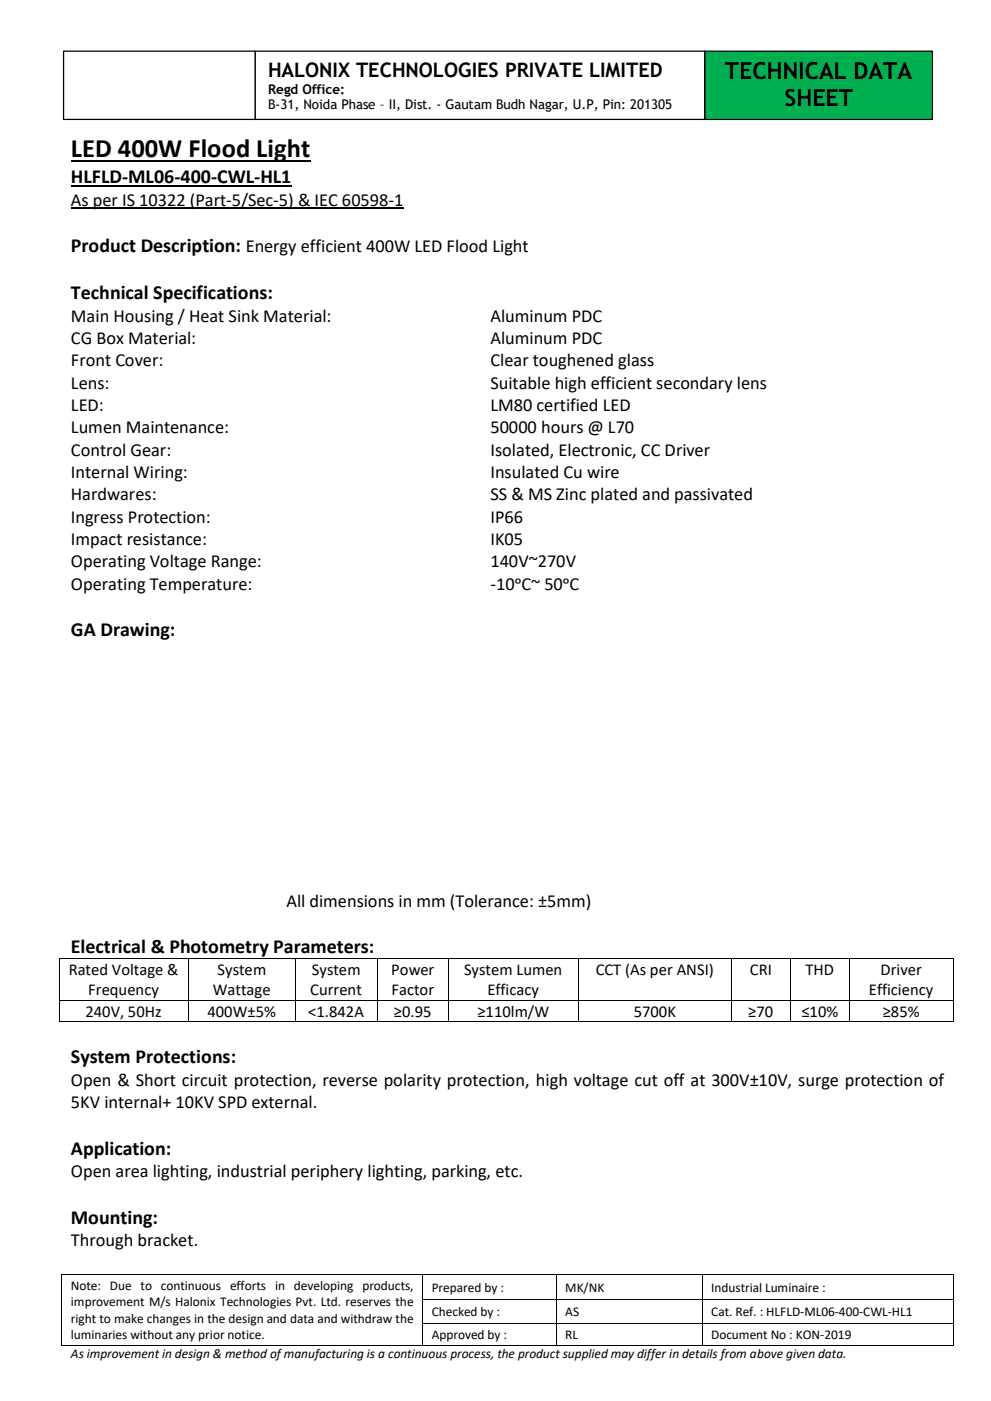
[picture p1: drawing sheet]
<svg xmlns="http://www.w3.org/2000/svg" width="210mm" height="297mm" viewBox="0 0 210 297" stroke-linecap="round" stroke-linejoin="round" font-family="sans-serif">
<defs><g id="words">
<text font-size="5.6" x="15" y="33.2">LED 400W Flood Light</text>
<g font-size="5">
<text x="153.7" y="16.7">TECHNICAL DATA</text>
<text x="166.3" y="22.4">SHEET</text>
</g>
<g font-size="4.2">
<text x="56.8" y="16.3">HALONIX TECHNOLOGIES PRIVATE LIMITED</text>
<text x="15" y="38.8">HLFLD-ML06-400-CWL-HL1</text>
<text x="15" y="53.5">Product Description: Energy efficient 400W LED Flood Light</text>
<text x="15" y="63.3">Technical Specifications:</text>
<text x="15" y="134.8">GA Drawing:</text>
<text x="15" y="202">Electrical &amp; Photometry Parameters:</text>
<text x="15" y="225.3">System Protections:</text>
<text x="15" y="244.7">Application:</text>
<text x="15" y="259.4">Mounting:</text>
</g>
<g font-size="3.9">
<text x="15" y="43.6">As per IS 10322 (Part-5/Sec-5) &amp; IEC 60598-1</text>
<text x="15" y="68.2">Main Housing / Heat Sink Material:</text>
<text x="104" y="68.2">Aluminum PDC</text>
<text x="15" y="72.9">CG Box Material:</text>
<text x="15" y="77.6">Front Cover:</text>
<text x="104" y="72.9">Aluminum PDC</text>
<text x="104" y="77.6">Clear toughened glass</text>
<text x="15" y="82.3">Lens:</text>
<text x="104" y="82.3">Suitable high efficient secondary lens</text>
<text x="15" y="87.1">LED:</text>
<text x="104" y="87.1">LM80 certified LED</text>
<text x="15" y="91.8">Lumen Maintenance:</text>
<text x="104" y="91.8">50000 hours @ L70</text>
<text x="15" y="96.6">Control Gear:</text>
<text x="15" y="101.3">Internal Wiring:</text>
<text x="104" y="96.6">Isolated, Electronic, CC Driver</text>
<text x="104" y="101.3">Insulated Cu wire</text>
<text x="15" y="106.1">Hardwares:</text>
<text x="104" y="106.1">SS &amp; MS Zinc plated and passivated</text>
<text x="15" y="110.8">Ingress Protection:</text>
<text x="104" y="110.8">IP66</text>
<text x="15" y="115.5">Impact resistance:</text>
<text x="104" y="115.5">IK05</text>
<text x="15" y="120.2">Operating Voltage Range:</text>
<text x="15" y="125">Operating Temperature:</text>
<text x="104" y="120.2">140V~270V</text>
<text x="104" y="125">-10ᵒC~ 50ᵒC</text>
<text x="60.7" y="192.1">All dimensions in mm (Tolerance: ±5mm)</text>
<text x="15" y="230.1">Open &amp; Short circuit protection, reverse polarity protection, high voltage cut off at 300V±10V, surge protection of</text>
<text x="15" y="234.9">5KV internal+ 10KV SPD external.</text>
<text x="15" y="249.5">Open area lighting, industrial periphery lighting, parking, etc.</text>
<text x="15" y="264.2">Through bracket.</text>
</g>
<g font-size="3.5">
<text x="14.6" y="206.7">Rated Voltage &amp;</text>
<text x="46.1" y="206.7">System</text>
<text x="66.1" y="206.7">System</text>
<text x="82.9" y="206.7">Power</text>
<text x="98.4" y="206.7">System Lumen</text>
<text x="126.3" y="206.7">CCT (As per ANSI)</text>
<text x="159" y="206.7">CRI</text>
<text x="170.8" y="206.7">THD</text>
<text x="186.6" y="206.7">Driver</text>
<text x="18.1" y="215.5">240V, 50Hz</text>
<text x="18.7" y="211">Frequency</text>
<text x="44" y="215.5">400W±5%</text>
<text x="45.1" y="211">Wattage</text>
<text x="65.3" y="215.5">&lt;1.842A</text>
<text x="65.8" y="211">Current</text>
<text x="83" y="211">Factor</text>
<text x="83.5" y="215.5">≥0.95</text>
<text x="101.2" y="215.5">≥110lm/W</text>
<text x="103.3" y="211">Efficacy</text>
<text x="134.3" y="215.5">5700K</text>
<text x="158.6" y="215.5">≥70</text>
<text x="169.9" y="215.5">≤10%</text>
<text x="184.2" y="211">Efficiency</text>
<text x="187.1" y="215.5">≥85%</text>
</g>
<g font-size="2.8">
<text x="56.8" y="19.9">Regd Office:</text>
<text x="56.8" y="23.2">B-31, Noida Phase – II, Dist. - Gautam Budh Nagar, U.P, Pin: 201305</text>
<text x="15" y="273.4">Note: Due to continuous efforts in developing products,</text>
<text x="91.5" y="273.7">Prepared by :</text>
<text x="119.8" y="273.7">MK/NK</text>
<text x="150.7" y="273.7">Industrial Luminaire :</text>
<text x="15" y="276.9">improvement M/s Halonix Technologies Pvt. Ltd. reserves the</text>
<text x="15" y="280.3">right to make changes in the design and data and withdraw the</text>
<text x="91.5" y="278.9">Checked by :</text>
<text x="119.8" y="278.9">AS</text>
<text x="150.7" y="278.9">Cat. Ref. : HLFLD-ML06-400-CWL-HL1</text>
<text x="15" y="283.7">luminaries without any prior notice.</text>
<text x="15" y="287.9">As improvement in design &amp; method of manufacturing is a continuous process, the product supplied may differ in details from above given data.</text>
<text x="91.5" y="283.7">Approved by :</text>
<text x="119.8" y="283.7">RL</text>
<text x="150.7" y="283.7">Document No : KON-2019</text>
</g>
</g></defs>
<path d="M15 34.1h50.8" fill="none" stroke="#000" stroke-width=".38"/>
<path d="M15 39.4h46.8" fill="none" stroke="#000" stroke-width=".3"/>
<path d="M15 44.2h70.5" fill="none" stroke="#000" stroke-width=".25"/>
<g fill="#000">
<path d="M12.4 203.1h.2v.2h-.2z" fill-rule="evenodd"/>
<path d="M12.4 203.1h.2v.2h-.2z" fill-rule="evenodd"/>
<path d="M12.4 211.9h.2v.2h-.2z" fill-rule="evenodd"/>
<path d="M12.4 216.4h.2v.2h-.2z" fill-rule="evenodd"/>
<path d="M12.4 216.4h.2v.2h-.2z" fill-rule="evenodd"/>
<path d="M40 203.1h.1v.2h-.1z" fill-rule="evenodd"/>
<path d="M40 211.9h.1v.2h-.1z" fill-rule="evenodd"/>
<path d="M40 216.4h.1v.2h-.1z" fill-rule="evenodd"/>
<path d="M62.5 203.1h.2v.2h-.2z" fill-rule="evenodd"/>
<path d="M62.5 211.9h.2v.2h-.2z" fill-rule="evenodd"/>
<path d="M62.5 216.4h.2v.2h-.2z" fill-rule="evenodd"/>
<path d="M80 203.1h.2v.2h-.2z" fill-rule="evenodd"/>
<path d="M80 211.9h.2v.2h-.2z" fill-rule="evenodd"/>
<path d="M80 216.4h.2v.2h-.2z" fill-rule="evenodd"/>
<path d="M95 203.1h.1v.2h-.1z" fill-rule="evenodd"/>
<path d="M95 211.9h.1v.2h-.1z" fill-rule="evenodd"/>
<path d="M95 216.4h.1v.2h-.1z" fill-rule="evenodd"/>
<path d="M122.5 203.1h.2v.2h-.2z" fill-rule="evenodd"/>
<path d="M122.5 211.9h.2v.2h-.2z" fill-rule="evenodd"/>
<path d="M122.5 216.4h.2v.2h-.2z" fill-rule="evenodd"/>
<path d="M155 203.1h.2v.2h-.2z" fill-rule="evenodd"/>
<path d="M155 211.9h.2v.2h-.2z" fill-rule="evenodd"/>
<path d="M155 216.4h.2v.2h-.2z" fill-rule="evenodd"/>
<path d="M167.5 203.1h.2v.2h-.2z" fill-rule="evenodd"/>
<path d="M167.5 211.9h.2v.2h-.2z" fill-rule="evenodd"/>
<path d="M167.5 216.4h.2v.2h-.2z" fill-rule="evenodd"/>
<path d="M180 203.1h.2v.2h-.2z" fill-rule="evenodd"/>
<path d="M180 211.9h.2v.2h-.2z" fill-rule="evenodd"/>
<path d="M180 216.4h.2v.2h-.2z" fill-rule="evenodd"/>
<path d="M201.9 203.1h.2v.2h-.2z" fill-rule="evenodd"/>
<path d="M201.9 203.1h.2v.2h-.2z" fill-rule="evenodd"/>
<path d="M201.9 211.9h.2v.2h-.2z" fill-rule="evenodd"/>
<path d="M201.9 216.4h.2v.2h-.2z" fill-rule="evenodd"/>
<path d="M201.9 216.4h.2v.2h-.2z" fill-rule="evenodd"/>
<path d="M13 270h.2v.2h-.2z" fill-rule="evenodd"/>
<path d="M13 270h.2v.2h-.2z" fill-rule="evenodd"/>
<path d="M13 275.4h.2v.1h-.2z" fill-rule="evenodd"/>
<path d="M89.6 270h.1v.2h-.1z" fill-rule="evenodd"/>
<path d="M89.6 275.4h.1v.1h-.1z" fill-rule="evenodd"/>
<path d="M117.9 270h.2v.2h-.2z" fill-rule="evenodd"/>
<path d="M117.9 275.4h.2v.1h-.2z" fill-rule="evenodd"/>
<path d="M148.8 270h.1v.2h-.1z" fill-rule="evenodd"/>
<path d="M148.8 275.4h.1v.1h-.1z" fill-rule="evenodd"/>
<path d="M201.9 270h.2v.2h-.2z" fill-rule="evenodd"/>
<path d="M201.9 270h.2v.2h-.2z" fill-rule="evenodd"/>
<path d="M201.9 275.4h.2v.1h-.2z" fill-rule="evenodd"/>
<path d="M13 280.3h.2v.2h-.2z" fill-rule="evenodd"/>
<path d="M13 285.1h.2v.1h-.2z" fill-rule="evenodd"/>
<path d="M13 285.1h.2v.1h-.2z" fill-rule="evenodd"/>
<path d="M89.6 280.3h.1v.2h-.1z" fill-rule="evenodd"/>
<path d="M89.6 285.1h.1v.1h-.1z" fill-rule="evenodd"/>
<path d="M117.9 280.3h.2v.2h-.2z" fill-rule="evenodd"/>
<path d="M117.9 285.1h.2v.1h-.2z" fill-rule="evenodd"/>
<path d="M148.8 280.3h.1v.2h-.1z" fill-rule="evenodd"/>
<path d="M148.8 285.1h.1v.1h-.1z" fill-rule="evenodd"/>
<path d="M201.9 280.3h.2v.2h-.2z" fill-rule="evenodd"/>
<path d="M201.9 285.1h.2v.1h-.2z" fill-rule="evenodd"/>
<path d="M201.9 285.1h.2v.1h-.2z" fill-rule="evenodd"/>
</g>
<g fill="none" stroke="#000" stroke-width=".21">
<path d="M12.5 203.3v8.6M12.5 212.1v4.3M12.6 203.2h27.4M12.6 212h27.4M12.6 216.5h27.4M40.1 203.3v8.6M40.1 212.1v4.3M40.1 203.2h22.4M40.1 212h22.4M40.1 216.5h22.4M62.6 203.3v8.6M62.6 212.1v4.3"/>
<path d="M62.7 203.2h17.3M62.7 212h17.3M62.7 216.5h17.3M80.1 203.3v8.6M80.1 212.1v4.3M80.2 203.2h14.8M80.2 212h14.8M80.2 216.5h14.8M95.1 203.3v8.6M95.1 212.1v4.3M95.1 203.2h27.4M95.1 212h27.4"/>
<path d="M95.1 216.5h27.4M122.6 203.3v8.6M122.6 212.1v4.3M122.7 203.2h32.3M122.7 212h32.3M122.7 216.5h32.3M155.1 203.3v8.6M155.1 212.1v4.3M155.2 203.2h12.3M155.2 212h12.3M155.2 216.5h12.3M167.6 203.3v8.6"/>
<path d="M167.6 212.1v4.3M167.7 203.2h12.3M167.7 212h12.3M167.7 216.5h12.3M180.1 203.3v8.6M180.1 212.1v4.3M180.2 203.2h21.7M180.2 212h21.7M180.2 216.5h21.7M202 203.3v8.6M202 212.1v4.3M13.1 270.2v5.2"/>
<path d="M13.1 275.5v4.8M13.2 270.1h76.4M89.6 270.2v5.2M89.6 275.5v4.8M89.7 270.1h28.2M89.7 275.5h28.2M118 270.2v5.2M118 275.5v4.8M118.1 270.1h30.7M118.1 275.5h30.7M148.8 270.2v5.2M148.8 275.5v4.8"/>
<path d="M148.9 270.1h53M148.9 275.5h53M202 270.2v5.2M202 275.5v4.8M13.1 280.5v4.6M13.2 285.2h76.4M89.6 280.5v4.6M89.7 280.4h28.2M89.7 285.2h28.2M118 280.5v4.6M118.1 280.4h30.7M118.1 285.2h30.7"/>
<path d="M148.8 280.5v4.6M148.9 280.4h53M148.9 285.2h53M202 280.5v4.6"/>
</g>
<path d="M149.4 10.8h48.2v14.5h-48.2z" fill-rule="evenodd" fill="#00b050"/>
<path d="M149.4 10.8h48.2v14.5h-48.2z" fill="none" stroke="#000" stroke-width=".26"/>
<path d="M13.5 10.8h40.6v14.5h-40.6z" fill-rule="evenodd" fill="#fff"/>
<path d="M13.5 10.8h40.6v14.5h-40.6z" fill="none" stroke="#000" stroke-width=".26"/>
<path d="M54.1 10.8h95.3v14.5h-95.3z" fill-rule="evenodd" fill="#fff"/>
<path d="M54.1 10.8h95.3v14.5h-95.3z" fill="none" stroke="#000" stroke-width=".26"/>
<use href="#words"/>
</svg>
